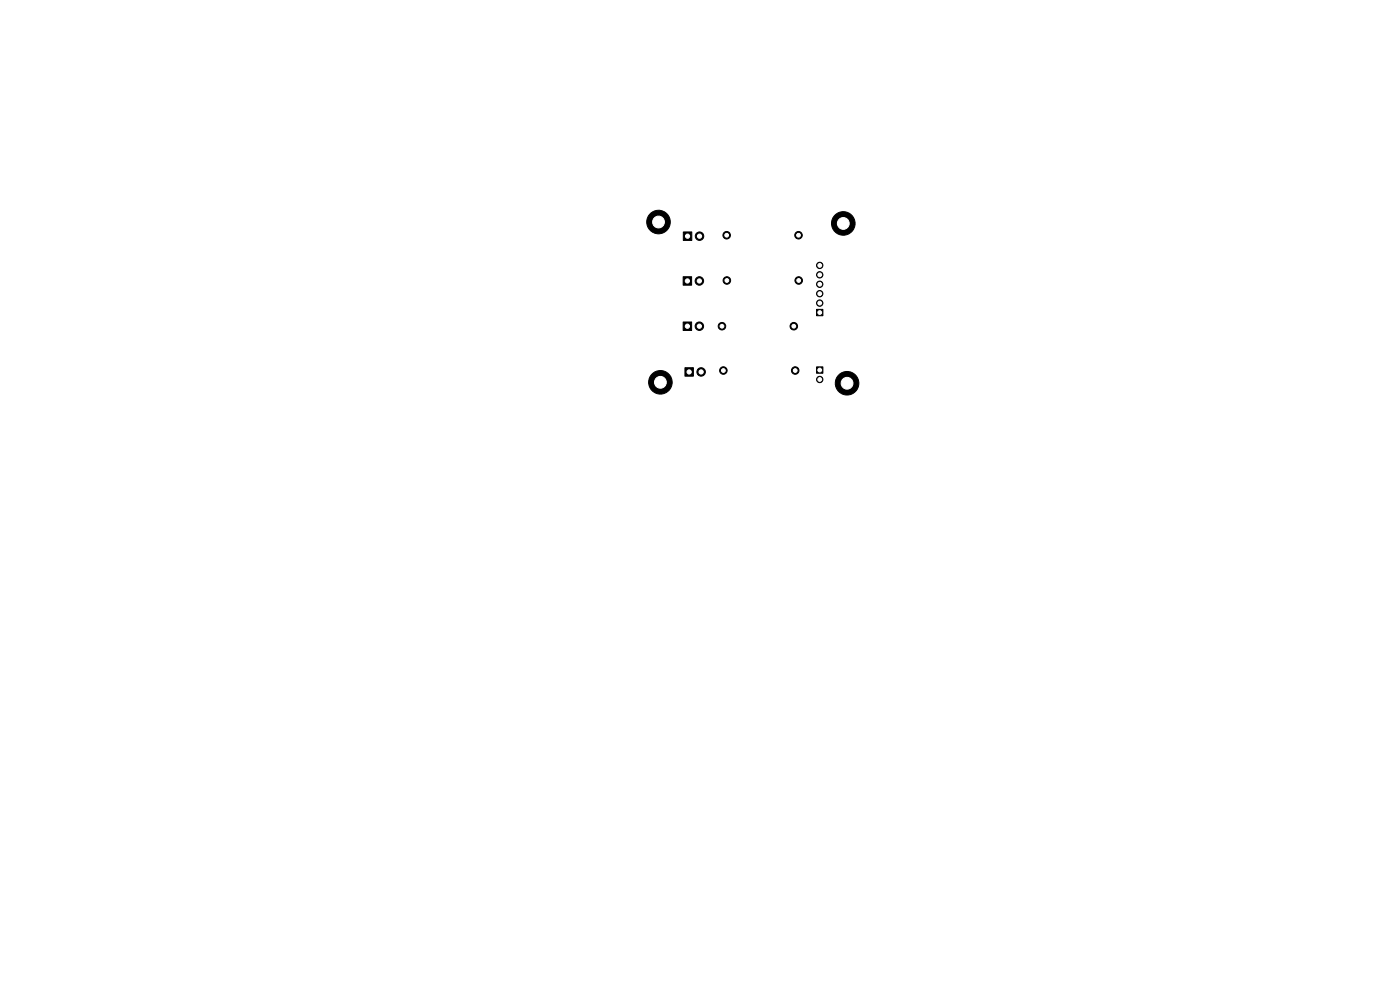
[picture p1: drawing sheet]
<svg xmlns="http://www.w3.org/2000/svg" width="297mm" height="210mm" viewBox="0 0 297 210" stroke-linecap="round" stroke-linejoin="round" font-family="sans-serif">
<g fill="#000" stroke="#000" stroke-width=".21">
<path d="M145 49.2h1.8v1.8h-1.8zM144.9 58.7h1.8v1.8h-1.8zM144.9 68.3h1.8v1.8h-1.8zM145.3 78h1.8v1.8h-1.8zM173.2 77.8h1.4v1.4h-1.4zM173.2 65.6h1.4v1.4h-1.4z"/>
<circle cx="139.7" cy="47.1" r="2.5"/>
<circle cx="148.4" cy="59.6" r=".9"/>
<circle cx="148.4" cy="50.1" r=".9"/>
<circle cx="154.2" cy="49.9" r=".8"/>
<circle cx="154.2" cy="59.5" r=".8"/>
<circle cx="169.4" cy="49.9" r=".8"/>
<circle cx="169.4" cy="59.5" r=".8"/>
<circle cx="173.9" cy="58.3" r=".67"/>
<circle cx="173.9" cy="56.3" r=".67"/>
<circle cx="178.9" cy="47.4" r="2.5"/>
<circle cx="148.4" cy="69.2" r=".9"/>
<circle cx="148.7" cy="78.9" r=".9"/>
<circle cx="153.2" cy="69.2" r=".8"/>
<circle cx="153.5" cy="78.6" r=".8"/>
<circle cx="168.4" cy="69.2" r=".8"/>
<circle cx="168.7" cy="78.6" r=".8"/>
<circle cx="173.9" cy="62.3" r=".67"/>
<circle cx="173.9" cy="64.3" r=".67"/>
<circle cx="173.9" cy="60.3" r=".67"/>
<circle cx="140.1" cy="81.1" r="2.5"/>
<circle cx="173.9" cy="80.5" r=".67"/>
<circle cx="179.7" cy="81.3" r="2.5"/>
</g>
<g fill="#fff" stroke="#fff" stroke-width=".21">
<circle cx="140.1" cy="81.1" r="1.25"/>
<circle cx="179.7" cy="81.3" r="1.25"/>
<circle cx="178.9" cy="47.4" r="1.25"/>
<circle cx="139.7" cy="47.1" r="1.25"/>
<circle cx="168.7" cy="78.6" r=".4"/>
<circle cx="153.5" cy="78.6" r=".4"/>
<circle cx="169.4" cy="49.9" r=".4"/>
<circle cx="154.2" cy="49.9" r=".4"/>
<circle cx="169.4" cy="59.5" r=".4"/>
<circle cx="154.2" cy="59.5" r=".4"/>
<circle cx="168.4" cy="69.2" r=".4"/>
<circle cx="153.2" cy="69.2" r=".4"/>
<circle cx="173.9" cy="78.5" r=".4"/>
<circle cx="173.9" cy="80.5" r=".4"/>
<circle cx="173.9" cy="66.3" r=".4"/>
<circle cx="173.9" cy="64.3" r=".4"/>
<circle cx="173.9" cy="62.3" r=".4"/>
<circle cx="173.9" cy="60.3" r=".4"/>
<circle cx="173.9" cy="58.3" r=".4"/>
<circle cx="173.9" cy="56.3" r=".4"/>
<circle cx="146.2" cy="78.9" r=".45"/>
<circle cx="148.7" cy="78.9" r=".45"/>
<circle cx="145.9" cy="50.1" r=".45"/>
<circle cx="148.4" cy="50.1" r=".45"/>
<circle cx="145.8" cy="59.6" r=".45"/>
<circle cx="148.4" cy="59.6" r=".45"/>
<circle cx="145.8" cy="69.2" r=".45"/>
<circle cx="148.4" cy="69.2" r=".45"/>
</g>
</svg>
